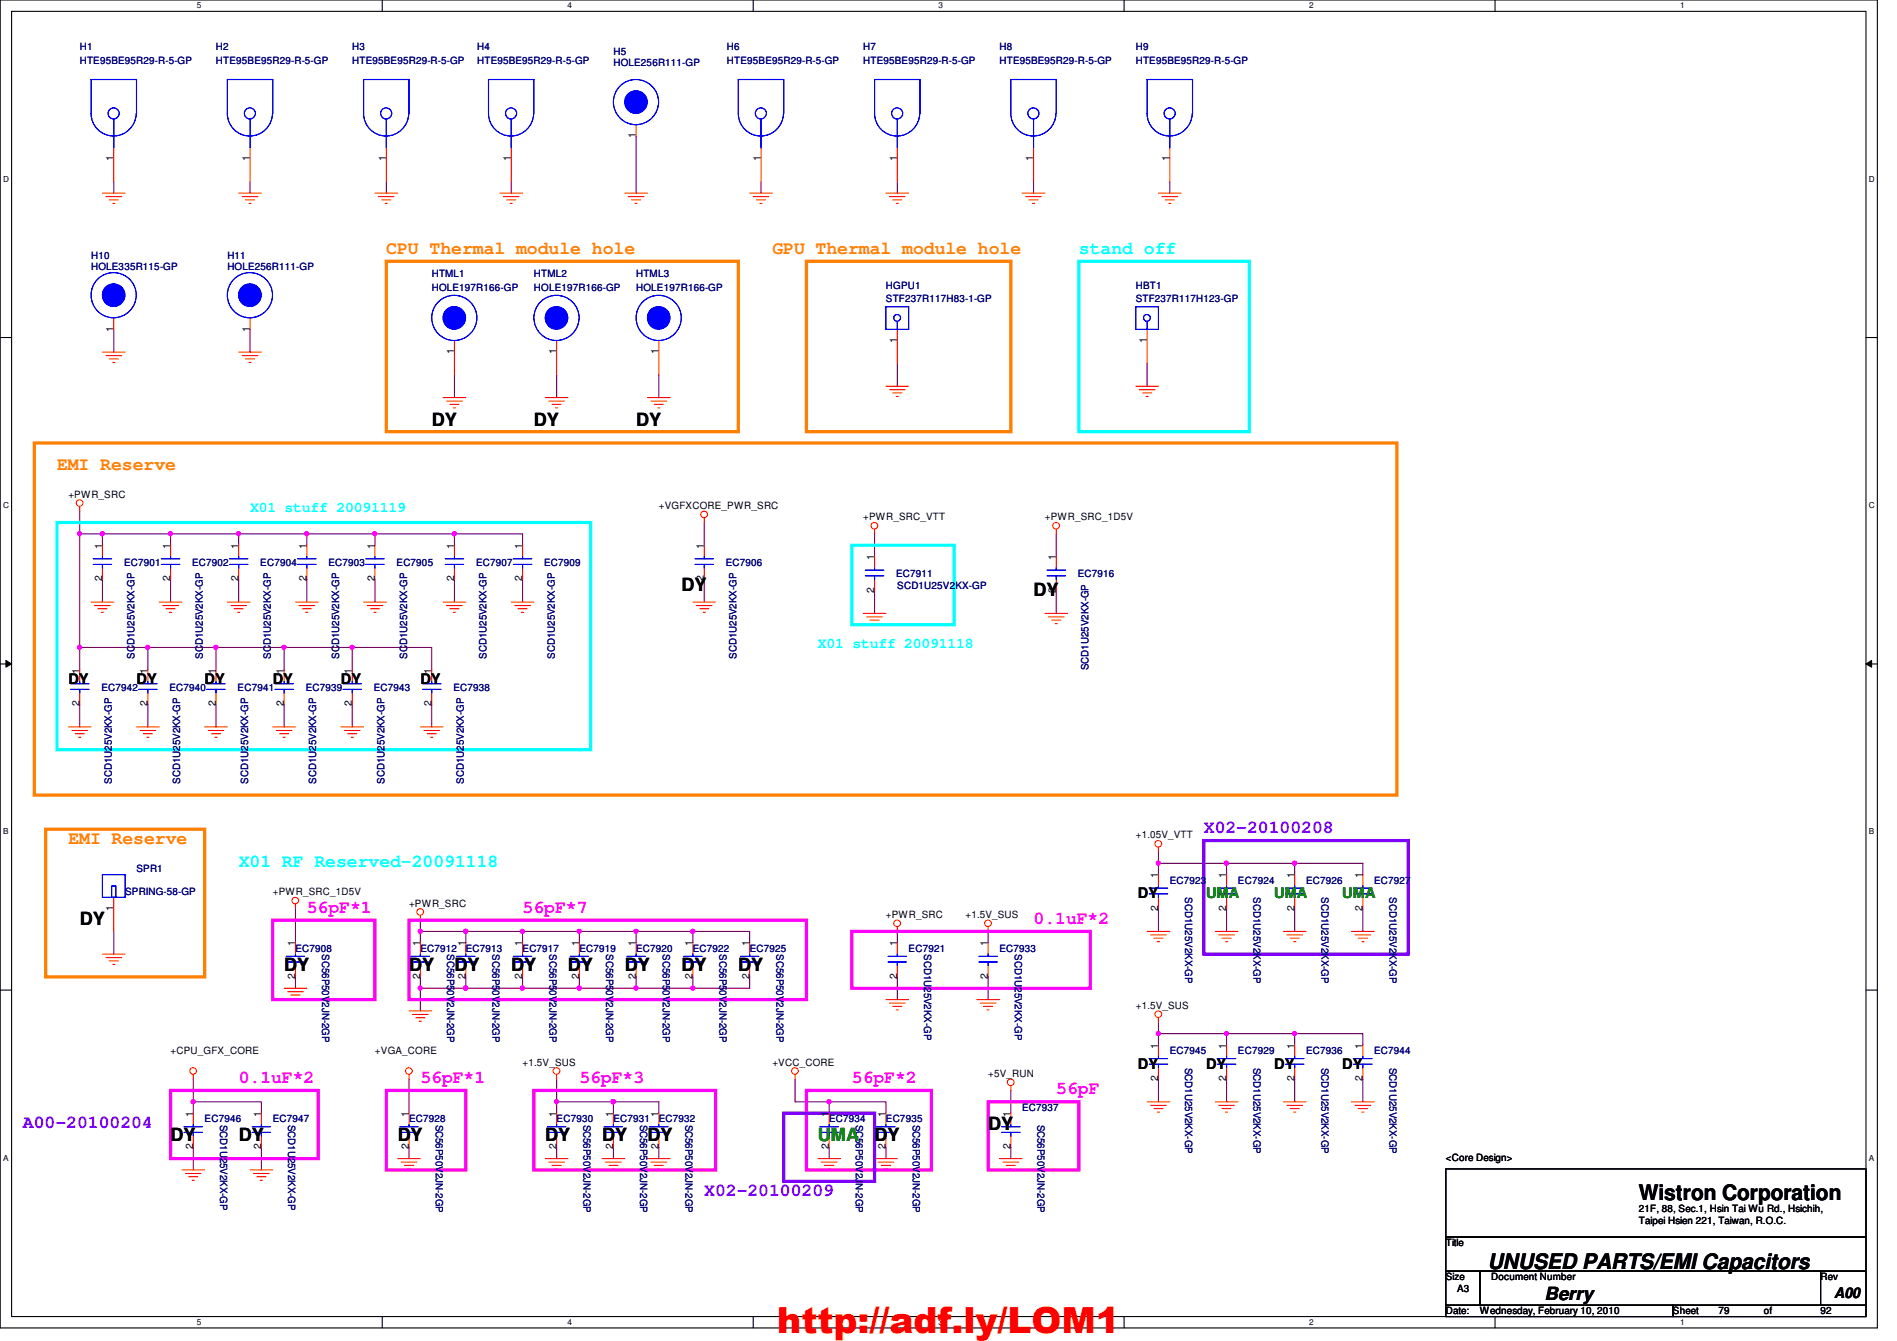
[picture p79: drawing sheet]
<svg xmlns="http://www.w3.org/2000/svg" width="297mm" height="210mm" viewBox="0 0 297 210" stroke-linecap="round" stroke-linejoin="round" font-family="sans-serif">
<defs><g id="words">
<text font-size="5.6" fill="#f00" x="121.7" y="208.7">http://adf.ly/LOM1</text>
<g font-size="3.3">
<text x="256.6" y="187.9">Wistron Corporation</text>
<text x="233" y="198.6">UNUSED PARTS/EMI Capacitors</text>
</g>
<g font-size="2.8" fill="#ff8000">
<text x="60.5" y="39.7">CPU Thermal module hole</text>
<text x="120.9" y="39.7">GPU Thermal module hole</text>
<text x="8.9" y="73.5">EMI Reserve</text>
<text x="10.7" y="132.2">EMI Reserve</text>
</g>
<g font-size="2.8" fill="#0ff">
<text x="168.9" y="39.7">stand off</text>
<text x="37.4" y="135.7">X01 RF Reserved-20091118</text>
</g>
<g font-size="2.8">
<text x="67.6" y="66.6">DY</text>
<text x="83.6" y="66.6">DY</text>
<text x="99.6" y="66.6">DY</text>
<text x="106.7" y="92.6">DY</text>
<text x="161.8" y="93.3">DY</text>
<text x="12.5" y="144.9">DY</text>
<text x="44.5" y="152">DY</text>
<text x="64" y="152">DY</text>
<text x="71.2" y="152">DY</text>
<text x="80" y="152">DY</text>
<text x="88.9" y="152">DY</text>
<text x="97.8" y="152">DY</text>
<text x="106.7" y="152">DY</text>
<text x="115.6" y="152">DY</text>
<text x="26.7" y="178.6">DY</text>
<text x="37.4" y="178.6">DY</text>
<text x="62.3" y="178.6">DY</text>
<text x="85.4" y="178.6">DY</text>
<text x="94.3" y="178.6">DY</text>
<text x="101.4" y="178.6">DY</text>
<text x="136.9" y="178.6">DY</text>
<text x="154.7" y="176.9">DY</text>
<text x="241.8" y="203.5">Berry</text>
</g>
<g font-size="2.8" fill="#8000ff">
<text x="188.5" y="130.4">X02-20100208</text>
<text x="3.6" y="176.6">A00-20100204</text>
<text x="110.3" y="187.3">X02-20100209</text>
</g>
<g font-size="2.8" fill="#f0f">
<text x="48" y="142.8">56pF*1</text>
<text x="81.8" y="142.8">56pF*7</text>
<text x="161.8" y="144.6">0.1uF*2</text>
<text x="37.4" y="169.5">0.1uF*2</text>
<text x="65.8" y="169.5">56pF*1</text>
<text x="90.7" y="169.5">56pF*3</text>
<text x="133.4" y="169.5">56pF*2</text>
<text x="165.4" y="171.3">56pF</text>
</g>
<text font-size="2.8" fill="#008000" x="128.1" y="178.6">UMA</text>
<g font-size="2.3" fill="#0ff">
<text x="39.2" y="80.1">X01 stuff 20091119</text>
<text x="128.1" y="101.4">X01 stuff 20091118</text>
</g>
<g font-size="2.3">
<text x="10.7" y="107">DY</text>
<text x="21.4" y="107">DY</text>
<text x="32" y="107">DY</text>
<text x="42.7" y="107">DY</text>
<text x="53.4" y="107">DY</text>
<text x="65.8" y="107">DY</text>
<text x="178.2" y="140.6">DY</text>
<text x="178.2" y="167.3">DY</text>
<text x="188.8" y="167.3">DY</text>
<text x="199.5" y="167.3">DY</text>
<text x="210.2" y="167.3">DY</text>
<text x="287.2" y="203.2">A00</text>
</g>
<g font-size="2.3" fill="#008000">
<text x="188.8" y="140.6">UMA</text>
<text x="199.5" y="140.6">UMA</text>
<text x="210.2" y="140.6">UMA</text>
</g>
<g font-size="1.6" fill="#000080">
<text x="12.5" y="7.8">H1</text>
<text x="12.5" y="10">HTE95BE95R29-R-5-GP</text>
<text x="33.8" y="7.8">H2</text>
<text x="33.8" y="10">HTE95BE95R29-R-5-GP</text>
<text x="55.2" y="7.8">H3</text>
<text x="55.2" y="10">HTE95BE95R29-R-5-GP</text>
<text x="74.7" y="7.8">H4</text>
<text x="74.7" y="10">HTE95BE95R29-R-5-GP</text>
<text x="96.1" y="8.6">H5</text>
<text x="96.1" y="10.3">HOLE256R111-GP</text>
<text x="113.8" y="7.8">H6</text>
<text x="113.8" y="10">HTE95BE95R29-R-5-GP</text>
<text x="135.2" y="7.8">H7</text>
<text x="135.2" y="10">HTE95BE95R29-R-5-GP</text>
<text x="156.5" y="7.8">H8</text>
<text x="156.5" y="10">HTE95BE95R29-R-5-GP</text>
<text x="177.8" y="7.8">H9</text>
<text x="177.8" y="10">HTE95BE95R29-R-5-GP</text>
<text x="14.3" y="40.6">H10</text>
<text x="35.6" y="40.6">H11</text>
<text x="14.3" y="42.3">HOLE335R115-GP</text>
<text x="35.6" y="42.3">HOLE256R111-GP</text>
<text x="67.6" y="43.4">HTML1</text>
<text x="67.6" y="45.6">HOLE197R166-GP</text>
<text x="83.6" y="43.4">HTML2</text>
<text x="83.6" y="45.6">HOLE197R166-GP</text>
<text x="99.6" y="43.4">HTML3</text>
<text x="99.6" y="45.6">HOLE197R166-GP</text>
<text x="138.7" y="45.2">HGPU1</text>
<text x="138.7" y="47.3">STF237R117H83-1-GP</text>
<text x="177.8" y="45.2">HBT1</text>
<text x="177.8" y="47.3">STF237R117H123-GP</text>
<text x="19.4" y="88.6">EC7901</text>
<text x="30.1" y="88.6">EC7902</text>
<text x="40.8" y="88.6">EC7904</text>
<text x="51.4" y="88.6">EC7903</text>
<text x="62.1" y="88.6">EC7905</text>
<text x="74.5" y="88.6">EC7907</text>
<text x="85.2" y="88.6">EC7909</text>
<text x="113.7" y="88.6">EC7906</text>
<text x="140.3" y="90.3">EC7911</text>
<text x="140.5" y="92.1">SCD1U25V2KX-GP</text>
<text x="168.8" y="90.3">EC7916</text>
<text x="21.1" y="103.1" transform="rotate(-90 21.1 103.1)">SCD1U25V2KX-GP</text>
<text x="31.7" y="103.1" transform="rotate(-90 31.7 103.1)">SCD1U25V2KX-GP</text>
<text x="42.4" y="103.1" transform="rotate(-90 42.4 103.1)">SCD1U25V2KX-GP</text>
<text x="53.1" y="103.1" transform="rotate(-90 53.1 103.1)">SCD1U25V2KX-GP</text>
<text x="63.8" y="103.1" transform="rotate(-90 63.8 103.1)">SCD1U25V2KX-GP</text>
<text x="76.2" y="103.1" transform="rotate(-90 76.2 103.1)">SCD1U25V2KX-GP</text>
<text x="86.9" y="103.1" transform="rotate(-90 86.9 103.1)">SCD1U25V2KX-GP</text>
<text x="115.3" y="103.1" transform="rotate(-90 115.3 103.1)">SCD1U25V2KX-GP</text>
<text x="170.4" y="104.9" transform="rotate(-90 170.4 104.9)">SCD1U25V2KX-GP</text>
<text x="15.9" y="108.1">EC7942</text>
<text x="26.5" y="108.1">EC7940</text>
<text x="37.2" y="108.1">EC7941</text>
<text x="47.9" y="108.1">EC7939</text>
<text x="58.5" y="108.1">EC7943</text>
<text x="71" y="108.1">EC7938</text>
<text x="17.5" y="122.7" transform="rotate(-90 17.5 122.7)">SCD1U25V2KX-GP</text>
<text x="28.2" y="122.7" transform="rotate(-90 28.2 122.7)">SCD1U25V2KX-GP</text>
<text x="38.9" y="122.7" transform="rotate(-90 38.9 122.7)">SCD1U25V2KX-GP</text>
<text x="49.5" y="122.7" transform="rotate(-90 49.5 122.7)">SCD1U25V2KX-GP</text>
<text x="60.2" y="122.7" transform="rotate(-90 60.2 122.7)">SCD1U25V2KX-GP</text>
<text x="72.6" y="122.7" transform="rotate(-90 72.6 122.7)">SCD1U25V2KX-GP</text>
<text x="21.4" y="136.6">SPR1</text>
<text x="19.6" y="140.1">SPRING-58-GP</text>
<text x="183.2" y="138.3">EC7923</text>
<text x="185.6" y="140.5" transform="rotate(90 185.6 140.5)">SCD1U25V2KX-GP</text>
<text x="193.8" y="138.3">EC7924</text>
<text x="196.3" y="140.5" transform="rotate(90 196.3 140.5)">SCD1U25V2KX-GP</text>
<text x="204.5" y="138.3">EC7926</text>
<text x="206.9" y="140.5" transform="rotate(90 206.9 140.5)">SCD1U25V2KX-GP</text>
<text x="215.2" y="138.3">EC7927</text>
<text x="217.6" y="140.5" transform="rotate(90 217.6 140.5)">SCD1U25V2KX-GP</text>
<text x="46.3" y="149">EC7908</text>
<text x="50.5" y="149.4" transform="rotate(90 50.5 149.4)">SC56P50V2JN-2GP</text>
<text x="65.8" y="149">EC7912</text>
<text x="70" y="149.4" transform="rotate(90 70 149.4)">SC56P50V2JN-2GP</text>
<text x="72.9" y="149">EC7913</text>
<text x="77.1" y="149.4" transform="rotate(90 77.1 149.4)">SC56P50V2JN-2GP</text>
<text x="81.8" y="149">EC7917</text>
<text x="86" y="149.4" transform="rotate(90 86 149.4)">SC56P50V2JN-2GP</text>
<text x="90.7" y="149">EC7919</text>
<text x="94.9" y="149.4" transform="rotate(90 94.9 149.4)">SC56P50V2JN-2GP</text>
<text x="99.6" y="149">EC7920</text>
<text x="103.8" y="149.4" transform="rotate(90 103.8 149.4)">SC56P50V2JN-2GP</text>
<text x="108.5" y="149">EC7922</text>
<text x="112.7" y="149.4" transform="rotate(90 112.7 149.4)">SC56P50V2JN-2GP</text>
<text x="117.4" y="149">EC7925</text>
<text x="121.6" y="149.4" transform="rotate(90 121.6 149.4)">SC56P50V2JN-2GP</text>
<text x="142.3" y="149">EC7921</text>
<text x="144.7" y="149.4" transform="rotate(90 144.7 149.4)">SCD1U25V2KX-GP</text>
<text x="156.5" y="149">EC7933</text>
<text x="158.9" y="149.4" transform="rotate(90 158.9 149.4)">SCD1U25V2KX-GP</text>
<text x="183.2" y="165">EC7945</text>
<text x="185.6" y="167.1" transform="rotate(90 185.6 167.1)">SCD1U25V2KX-GP</text>
<text x="193.8" y="165">EC7929</text>
<text x="196.3" y="167.1" transform="rotate(90 196.3 167.1)">SCD1U25V2KX-GP</text>
<text x="204.5" y="165">EC7936</text>
<text x="206.9" y="167.1" transform="rotate(90 206.9 167.1)">SCD1U25V2KX-GP</text>
<text x="215.2" y="165">EC7944</text>
<text x="217.6" y="167.1" transform="rotate(90 217.6 167.1)">SCD1U25V2KX-GP</text>
<text x="160.1" y="173.9">EC7937</text>
<text x="32" y="175.7">EC7946</text>
<text x="34.5" y="176" transform="rotate(90 34.5 176)">SCD1U25V2KX-GP</text>
<text x="42.7" y="175.7">EC7947</text>
<text x="45.1" y="176" transform="rotate(90 45.1 176)">SCD1U25V2KX-GP</text>
<text x="64" y="175.7">EC7928</text>
<text x="68.2" y="176" transform="rotate(90 68.2 176)">SC56P50V2JN-2GP</text>
<text x="87.2" y="175.7">EC7930</text>
<text x="91.4" y="176" transform="rotate(90 91.4 176)">SC56P50V2JN-2GP</text>
<text x="96.1" y="175.7">EC7931</text>
<text x="100.2" y="176" transform="rotate(90 100.2 176)">SC56P50V2JN-2GP</text>
<text x="103.2" y="175.7">EC7932</text>
<text x="107.4" y="176" transform="rotate(90 107.4 176)">SC56P50V2JN-2GP</text>
<text x="129.8" y="175.7">EC7934</text>
<text x="134" y="176" transform="rotate(90 134 176)">SC56P50V2JN-2GP</text>
<text x="138.7" y="175.7">EC7935</text>
<text x="142.9" y="176" transform="rotate(90 142.9 176)">SC56P50V2JN-2GP</text>
<text x="162.5" y="176" transform="rotate(90 162.5 176)">SC56P50V2JN-2GP</text>
</g>
<g font-size="1.6">
<text x="99.6" y="21.7" transform="rotate(-90 99.6 21.7)">1</text>
<text x="17.8" y="25.2" transform="rotate(-90 17.8 25.2)">1</text>
<text x="39.1" y="25.2" transform="rotate(-90 39.1 25.2)">1</text>
<text x="60.4" y="25.2" transform="rotate(-90 60.4 25.2)">1</text>
<text x="80" y="25.2" transform="rotate(-90 80 25.2)">1</text>
<text x="119.1" y="25.2" transform="rotate(-90 119.1 25.2)">1</text>
<text x="140.5" y="25.2" transform="rotate(-90 140.5 25.2)">1</text>
<text x="161.8" y="25.2" transform="rotate(-90 161.8 25.2)">1</text>
<text x="183.1" y="25.2" transform="rotate(-90 183.1 25.2)">1</text>
<text x="17.8" y="51.9" transform="rotate(-90 17.8 51.9)">1</text>
<text x="39.1" y="51.9" transform="rotate(-90 39.1 51.9)">1</text>
<text x="140.5" y="53.7" transform="rotate(-90 140.5 53.7)">1</text>
<text x="179.6" y="53.7" transform="rotate(-90 179.6 53.7)">1</text>
<text x="71.1" y="55.5" transform="rotate(-90 71.1 55.5)">1</text>
<text x="87.1" y="55.5" transform="rotate(-90 87.1 55.5)">1</text>
<text x="103.1" y="55.5" transform="rotate(-90 103.1 55.5)">1</text>
<text x="10.7" y="77.9">+PWR_SRC</text>
<text x="103.2" y="79.7">+VGFXCORE_PWR_SRC</text>
<text x="135.2" y="81.4">+PWR_SRC_VTT</text>
<text x="163.6" y="81.4">+PWR_SRC_1D5V</text>
<text x="16" y="85.9" transform="rotate(-90 16 85.9)">1</text>
<text x="26.7" y="85.9" transform="rotate(-90 26.7 85.9)">1</text>
<text x="37.3" y="85.9" transform="rotate(-90 37.3 85.9)">1</text>
<text x="48" y="85.9" transform="rotate(-90 48 85.9)">1</text>
<text x="58.7" y="85.9" transform="rotate(-90 58.7 85.9)">1</text>
<text x="71.1" y="85.9" transform="rotate(-90 71.1 85.9)">1</text>
<text x="81.8" y="85.9" transform="rotate(-90 81.8 85.9)">1</text>
<text x="110.2" y="85.9" transform="rotate(-90 110.2 85.9)">1</text>
<text x="136.9" y="87.7" transform="rotate(-90 136.9 87.7)">1</text>
<text x="165.4" y="87.7" transform="rotate(-90 165.4 87.7)">1</text>
<text x="16" y="91" transform="rotate(-90 16 91)">2</text>
<text x="26.7" y="91" transform="rotate(-90 26.7 91)">2</text>
<text x="37.3" y="91" transform="rotate(-90 37.3 91)">2</text>
<text x="48" y="91" transform="rotate(-90 48 91)">2</text>
<text x="58.7" y="91" transform="rotate(-90 58.7 91)">2</text>
<text x="71.1" y="91" transform="rotate(-90 71.1 91)">2</text>
<text x="81.8" y="91" transform="rotate(-90 81.8 91)">2</text>
<text x="110.2" y="91" transform="rotate(-90 110.2 91)">2</text>
<text x="136.9" y="92.8" transform="rotate(-90 136.9 92.8)">2</text>
<text x="165.4" y="92.8" transform="rotate(-90 165.4 92.8)">2</text>
<text x="12.4" y="105.5" transform="rotate(-90 12.4 105.5)">1</text>
<text x="23.1" y="105.5" transform="rotate(-90 23.1 105.5)">1</text>
<text x="33.8" y="105.5" transform="rotate(-90 33.8 105.5)">1</text>
<text x="44.4" y="105.5" transform="rotate(-90 44.4 105.5)">1</text>
<text x="55.1" y="105.5" transform="rotate(-90 55.1 105.5)">1</text>
<text x="67.6" y="105.5" transform="rotate(-90 67.6 105.5)">1</text>
<text x="12.4" y="110.6" transform="rotate(-90 12.4 110.6)">2</text>
<text x="23.1" y="110.6" transform="rotate(-90 23.1 110.6)">2</text>
<text x="33.8" y="110.6" transform="rotate(-90 33.8 110.6)">2</text>
<text x="44.4" y="110.6" transform="rotate(-90 44.4 110.6)">2</text>
<text x="55.1" y="110.6" transform="rotate(-90 55.1 110.6)">2</text>
<text x="67.6" y="110.6" transform="rotate(-90 67.6 110.6)">2</text>
<text x="177.8" y="131.2">+1.05V_VTT</text>
<text x="181.4" y="137.5" transform="rotate(-90 181.4 137.5)">1</text>
<text x="192" y="137.5" transform="rotate(-90 192 137.5)">1</text>
<text x="202.7" y="137.5" transform="rotate(-90 202.7 137.5)">1</text>
<text x="213.4" y="137.5" transform="rotate(-90 213.4 137.5)">1</text>
<text x="17.8" y="142.6" transform="rotate(-90 17.8 142.6)">1</text>
<text x="42.7" y="140.1">+PWR_SRC_1D5V</text>
<text x="64" y="141.9">+PWR_SRC</text>
<text x="138.7" y="143.7">+PWR_SRC</text>
<text x="151.2" y="143.7">+1.5V_SUS</text>
<text x="181.4" y="142.6" transform="rotate(-90 181.4 142.6)">2</text>
<text x="192" y="142.6" transform="rotate(-90 192 142.6)">2</text>
<text x="202.7" y="142.6" transform="rotate(-90 202.7 142.6)">2</text>
<text x="213.4" y="142.6" transform="rotate(-90 213.4 142.6)">2</text>
<text x="46.2" y="148.1" transform="rotate(-90 46.2 148.1)">1</text>
<text x="65.8" y="148.1" transform="rotate(-90 65.8 148.1)">1</text>
<text x="72.9" y="148.1" transform="rotate(-90 72.9 148.1)">1</text>
<text x="81.8" y="148.1" transform="rotate(-90 81.8 148.1)">1</text>
<text x="90.7" y="148.1" transform="rotate(-90 90.7 148.1)">1</text>
<text x="99.6" y="148.1" transform="rotate(-90 99.6 148.1)">1</text>
<text x="108.5" y="148.1" transform="rotate(-90 108.5 148.1)">1</text>
<text x="117.3" y="148.1" transform="rotate(-90 117.3 148.1)">1</text>
<text x="140.5" y="148.1" transform="rotate(-90 140.5 148.1)">1</text>
<text x="154.7" y="148.1" transform="rotate(-90 154.7 148.1)">1</text>
<text x="46.2" y="153.2" transform="rotate(-90 46.2 153.2)">2</text>
<text x="65.8" y="153.2" transform="rotate(-90 65.8 153.2)">2</text>
<text x="72.9" y="153.2" transform="rotate(-90 72.9 153.2)">2</text>
<text x="81.8" y="153.2" transform="rotate(-90 81.8 153.2)">2</text>
<text x="90.7" y="153.2" transform="rotate(-90 90.7 153.2)">2</text>
<text x="99.6" y="153.2" transform="rotate(-90 99.6 153.2)">2</text>
<text x="108.5" y="153.2" transform="rotate(-90 108.5 153.2)">2</text>
<text x="117.3" y="153.2" transform="rotate(-90 117.3 153.2)">2</text>
<text x="140.5" y="153.2" transform="rotate(-90 140.5 153.2)">2</text>
<text x="154.7" y="153.2" transform="rotate(-90 154.7 153.2)">2</text>
<text x="177.8" y="157.9">+1.5V_SUS</text>
<text x="26.7" y="165">+CPU_GFX_CORE</text>
<text x="58.7" y="165">+VGA_CORE</text>
<text x="81.8" y="166.8">+1.5V_SUS</text>
<text x="120.9" y="166.8">+VCC_CORE</text>
<text x="181.4" y="164.1" transform="rotate(-90 181.4 164.1)">1</text>
<text x="192" y="164.1" transform="rotate(-90 192 164.1)">1</text>
<text x="202.7" y="164.1" transform="rotate(-90 202.7 164.1)">1</text>
<text x="213.4" y="164.1" transform="rotate(-90 213.4 164.1)">1</text>
<text x="154.7" y="168.6">+5V_RUN</text>
<text x="181.4" y="169.2" transform="rotate(-90 181.4 169.2)">2</text>
<text x="192" y="169.2" transform="rotate(-90 192 169.2)">2</text>
<text x="202.7" y="169.2" transform="rotate(-90 202.7 169.2)">2</text>
<text x="213.4" y="169.2" transform="rotate(-90 213.4 169.2)">2</text>
<text x="30.2" y="179.9" transform="rotate(-90 30.2 179.9)">2</text>
<text x="30.2" y="174.8" transform="rotate(-90 30.2 174.8)">1</text>
<text x="40.9" y="179.9" transform="rotate(-90 40.9 179.9)">2</text>
<text x="40.9" y="174.8" transform="rotate(-90 40.9 174.8)">1</text>
<text x="64" y="179.9" transform="rotate(-90 64 179.9)">2</text>
<text x="64" y="174.8" transform="rotate(-90 64 174.8)">1</text>
<text x="87.1" y="179.9" transform="rotate(-90 87.1 179.9)">2</text>
<text x="87.1" y="174.8" transform="rotate(-90 87.1 174.8)">1</text>
<text x="96" y="179.9" transform="rotate(-90 96 179.9)">2</text>
<text x="96" y="174.8" transform="rotate(-90 96 174.8)">1</text>
<text x="103.1" y="179.9" transform="rotate(-90 103.1 179.9)">2</text>
<text x="103.1" y="174.8" transform="rotate(-90 103.1 174.8)">1</text>
<text x="129.8" y="179.9" transform="rotate(-90 129.8 179.9)">2</text>
<text x="129.8" y="174.8" transform="rotate(-90 129.8 174.8)">1</text>
<text x="138.7" y="179.9" transform="rotate(-90 138.7 179.9)">2</text>
<text x="138.7" y="174.8" transform="rotate(-90 138.7 174.8)">1</text>
<text x="158.2" y="179.9" transform="rotate(-90 158.2 179.9)">2</text>
<text x="158.2" y="174.8" transform="rotate(-90 158.2 174.8)">1</text>
<text x="226.4" y="181.7">&lt;Core Design&gt;</text>
<text x="256.6" y="189.7">21F, 88, Sec.1, Hsin Tai Wu Rd., Hsichih,</text>
<text x="256.6" y="191.6">Taipei Hsien 221, Taiwan, R.O.C.</text>
<text x="226.4" y="195.1">Title</text>
<text x="226.4" y="200.4">Size</text>
<text x="228.2" y="202.2">A3</text>
<text x="233.5" y="200.4">Document Number</text>
<text x="285.1" y="200.4">Rev</text>
<text x="226.4" y="205.7">Date:</text>
<text x="231.7" y="205.7">Wednesday, February 10, 2010</text>
<text x="262" y="205.7">Sheet</text>
<text x="269.1" y="205.7">79</text>
<text x="276.2" y="205.7">of</text>
<text x="285.1" y="205.7">92</text>
</g>
<g font-size="1.3">
<text x="30.8" y="1.3">5</text>
<text x="88.9" y="1.3">4</text>
<text x="146.9" y="1.3">3</text>
<text x="205" y="1.3">2</text>
<text x="263.1" y="1.3">1</text>
<text x=".5" y="28.4">D</text>
<text x="292.6" y="28.4">D</text>
<text x=".5" y="79.5">C</text>
<text x="292.6" y="79.5">C</text>
<text x=".5" y="130.6">B</text>
<text x="292.6" y="130.6">B</text>
<text x=".5" y="181.7">A</text>
<text x="292.6" y="181.7">A</text>
<text x="30.8" y="207.4">5</text>
<text x="88.9" y="207.4">4</text>
<text x="146.9" y="207.4">3</text>
<text x="205" y="207.4">2</text>
<text x="263.1" y="207.4">1</text>
</g>
</g></defs>
<path d="M0 0h294v207.9h-294zM1.8 1.8h290.4v204.3h-290.4z" fill="none" stroke="#000" stroke-width=".17"/>
<g fill="#fff">
<path d="M30.8 .2h.7v1.4h-.7z"/>
<path d="M30.8 206.2h.7v1.4h-.7z"/>
</g>
<path d="M59.9 0v1.8M59.9 206.1v1.8" fill="none" stroke="#000" stroke-width=".17"/>
<g fill="#fff">
<path d="M88.9 .2h.6v1.4h-.6z"/>
<path d="M88.9 206.2h.6v1.4h-.6z"/>
</g>
<path d="M117.9 0v1.8M117.9 206.1v1.8" fill="none" stroke="#000" stroke-width=".17"/>
<g fill="#fff">
<path d="M146.9 .2h.7v1.4h-.7z"/>
<path d="M146.9 206.2h.7v1.4h-.7z"/>
</g>
<path d="M176 0v1.8M176 206.1v1.8" fill="none" stroke="#000" stroke-width=".17"/>
<g fill="#fff">
<path d="M205 .2h.7v1.4h-.7z"/>
<path d="M205 206.2h.7v1.4h-.7z"/>
</g>
<path d="M234.1 0v1.8M234.1 206.1v1.8" fill="none" stroke="#000" stroke-width=".17"/>
<g fill="#fff">
<path d="M263.1 .2h.7v1.4h-.7z"/>
<path d="M263.1 206.2h.7v1.4h-.7z"/>
<path d="M.5 27.3h.9v1.4h-.9z"/>
<path d="M292.6 27.3h.9v1.4h-.9z"/>
<path d="M.5 78.4h.9v1.4h-.9z"/>
<path d="M292.6 78.4h.9v1.4h-.9z"/>
</g>
<path d="M0 52.8h1.8M292.2 52.8h1.8" fill="none" stroke="#000" stroke-width=".17"/>
<g fill="#fff">
<path d="M.5 129.5h.8v1.4h-.8z"/>
<path d="M292.6 129.5h.9v1.4h-.9z"/>
</g>
<path d="M0 103.9h1.8M292.2 103.9h1.8" fill="none" stroke="#000" stroke-width=".17"/>
<path d="M.9 103.4l.9 .5-.9 .5zM292.2 103.9l.9-.5v1z" fill="#000"/>
<path d="M.9 103.4l.9 .5-.9 .5zM292.2 103.9l.9-.5v1z" fill="none" stroke="#000" stroke-width=".16"/>
<g fill="#fff">
<path d="M.5 180.5h.8v1.4h-.8z"/>
<path d="M292.6 180.5h.9v1.4h-.9z"/>
</g>
<path d="M0 155h1.8M292.2 155h1.8" fill="none" stroke="#000" stroke-width=".17"/>
<g fill="none" stroke="#800040" stroke-width=".17">
<path d="M17.8 28.4v1.8M39.2 28.4v1.8M60.5 28.4v1.8M80 28.4v1.8M99.6 21.3v8.9M119.2 28.4v1.8M140.5 28.4v1.8M161.8 28.4v1.8M183.2 28.4v1.8M17.8 51.6v3.5M71.2 58.7v3.5M87.2 58.7v3.5"/>
<path d="M103.2 58.7v3.5M140.5 56.9v3.6M16 90.7v3.5M16 85.3v-1.7h10.7v1.7M26.7 90.7v3.5"/>
</g>
<circle cx="26.7" cy="83.5" r=".32" fill="#f0f"/>
<circle cx="26.7" cy="83.5" r=".32" fill="none" stroke="#f0f" stroke-width=".17"/>
<circle cx="16" cy="83.5" r=".32" fill="#f0f"/>
<circle cx="16" cy="83.5" r=".32" fill="none" stroke="#f0f" stroke-width=".17"/>
<path d="M12.5 80v3.6M37.4 83.6h10.6M37.4 90.7v3.5M48 90.7v3.5" fill="none" stroke="#800040" stroke-width=".17"/>
<circle cx="37.4" cy="83.5" r=".32" fill="#f0f"/>
<circle cx="37.4" cy="83.5" r=".32" fill="none" stroke="#f0f" stroke-width=".17"/>
<path d="M26.7 83.6h10.7v1.7M48 83.6v1.7M58.7 90.7v3.5M58.7 83.6v1.7M71.2 83.6h10.6" fill="none" stroke="#800040" stroke-width=".17"/>
<circle cx="71.1" cy="83.5" r=".32" fill="#f0f"/>
<circle cx="71.1" cy="83.5" r=".32" fill="none" stroke="#f0f" stroke-width=".17"/>
<path d="M48 83.6h10.7M71.2 90.7v3.5M81.8 90.7v3.5M81.8 83.6v1.7M110.3 90.7v3.5M110.3 81.8v3.5M136.9 92.5v3.5M136.9 83.6v3.5M165.4 83.6v3.5M165.4 92.5v3.5M17.8 145.8v3.6" fill="none" stroke="#800040" stroke-width=".17"/>
<circle cx="48" cy="83.5" r=".32" fill="#f0f"/>
<circle cx="48" cy="83.5" r=".32" fill="none" stroke="#f0f" stroke-width=".17"/>
<path d="M58.7 83.6h12.5v1.7" fill="none" stroke="#800040" stroke-width=".17"/>
<circle cx="58.7" cy="83.5" r=".32" fill="#f0f"/>
<circle cx="58.7" cy="83.5" r=".32" fill="none" stroke="#f0f" stroke-width=".17"/>
<path d="M39.2 51.6v3.5M46.3 152.9v1.8M72.9 145.8h-7.1v1.8" fill="none" stroke="#800040" stroke-width=".17"/>
<circle cx="72.9" cy="145.8" r=".32" fill="#f0f"/>
<circle cx="72.9" cy="145.8" r=".32" fill="none" stroke="#f0f" stroke-width=".17"/>
<circle cx="65.8" cy="145.8" r=".32" fill="#f0f"/>
<circle cx="65.8" cy="145.8" r=".32" fill="none" stroke="#f0f" stroke-width=".17"/>
<path d="M65.8 144v1.8M72.9 147.6v-1.8h8.9v1.8" fill="none" stroke="#800040" stroke-width=".17"/>
<circle cx="72.9" cy="145.8" r=".32" fill="#f0f"/>
<circle cx="72.9" cy="145.8" r=".32" fill="none" stroke="#f0f" stroke-width=".17"/>
<path d="M72.9 154.7h-7.1v3.5" fill="none" stroke="#800040" stroke-width=".17"/>
<circle cx="72.9" cy="154.7" r=".32" fill="#f0f"/>
<circle cx="72.9" cy="154.7" r=".32" fill="none" stroke="#f0f" stroke-width=".17"/>
<circle cx="65.8" cy="154.7" r=".32" fill="#f0f"/>
<circle cx="65.8" cy="154.7" r=".32" fill="none" stroke="#f0f" stroke-width=".17"/>
<path d="M72.9 152.9v1.8h8.9" fill="none" stroke="#800040" stroke-width=".17"/>
<circle cx="72.9" cy="154.7" r=".32" fill="#f0f"/>
<circle cx="72.9" cy="154.7" r=".32" fill="none" stroke="#f0f" stroke-width=".17"/>
<path d="M81.8 152.9v1.8" fill="none" stroke="#800040" stroke-width=".17"/>
<circle cx="81.8" cy="154.7" r=".32" fill="#f0f"/>
<circle cx="81.8" cy="154.7" r=".32" fill="none" stroke="#f0f" stroke-width=".17"/>
<path d="M90.7 152.9v1.8h-8.9M90.7 145.8v1.8" fill="none" stroke="#800040" stroke-width=".17"/>
<circle cx="90.7" cy="154.7" r=".32" fill="#f0f"/>
<circle cx="90.7" cy="154.7" r=".32" fill="none" stroke="#f0f" stroke-width=".17"/>
<path d="M90.7 145.8h8.9M99.6 152.9v1.8" fill="none" stroke="#800040" stroke-width=".17"/>
<circle cx="99.6" cy="145.8" r=".32" fill="#f0f"/>
<circle cx="99.6" cy="145.8" r=".32" fill="none" stroke="#f0f" stroke-width=".17"/>
<circle cx="90.7" cy="145.8" r=".32" fill="#f0f"/>
<circle cx="90.7" cy="145.8" r=".32" fill="none" stroke="#f0f" stroke-width=".17"/>
<path d="M108.5 145.8h8.9M108.5 145.8h-8.9v1.8M108.5 145.8v1.8" fill="none" stroke="#800040" stroke-width=".17"/>
<circle cx="108.5" cy="145.8" r=".32" fill="#f0f"/>
<circle cx="108.5" cy="145.8" r=".32" fill="none" stroke="#f0f" stroke-width=".17"/>
<path d="M99.6 154.7h8.9M117.4 145.8v1.8" fill="none" stroke="#800040" stroke-width=".17"/>
<circle cx="99.6" cy="154.7" r=".32" fill="#f0f"/>
<circle cx="99.6" cy="154.7" r=".32" fill="none" stroke="#f0f" stroke-width=".17"/>
<path d="M108.5 152.9v1.8" fill="none" stroke="#800040" stroke-width=".17"/>
<circle cx="108.5" cy="154.7" r=".32" fill="#f0f"/>
<circle cx="108.5" cy="154.7" r=".32" fill="none" stroke="#f0f" stroke-width=".17"/>
<path d="M90.7 154.7h8.9M117.4 152.9v1.8h-8.9" fill="none" stroke="#800040" stroke-width=".17"/>
<circle cx="90.7" cy="154.7" r=".32" fill="#f0f"/>
<circle cx="90.7" cy="154.7" r=".32" fill="none" stroke="#f0f" stroke-width=".17"/>
<path d="M81.8 145.8h8.9" fill="none" stroke="#800040" stroke-width=".17"/>
<circle cx="81.8" cy="145.8" r=".32" fill="#f0f"/>
<circle cx="81.8" cy="145.8" r=".32" fill="none" stroke="#f0f" stroke-width=".17"/>
<path d="M46.3 142.2v5.4M64 179.6v1.8M64 168.9v5.3M87.2 179.6v1.8M87.2 168.9v3.6h8.9M96.1 179.6v1.8M103.2 172.5v1.7" fill="none" stroke="#800040" stroke-width=".17"/>
<circle cx="96" cy="172.4" r=".32" fill="#f0f"/>
<circle cx="96" cy="172.4" r=".32" fill="none" stroke="#f0f" stroke-width=".17"/>
<circle cx="87.1" cy="172.4" r=".32" fill="#f0f"/>
<circle cx="87.1" cy="172.4" r=".32" fill="none" stroke="#f0f" stroke-width=".17"/>
<path d="M96.1 172.5v1.7" fill="none" stroke="#800040" stroke-width=".17"/>
<circle cx="96" cy="172.4" r=".32" fill="#f0f"/>
<circle cx="96" cy="172.4" r=".32" fill="none" stroke="#f0f" stroke-width=".17"/>
<path d="M87.2 172.5v1.7M103.2 179.6v1.8M124.5 172.5h5.3M129.8 172.5v1.7M129.8 179.6v1.8M129.8 172.5h8.9v1.7M138.7 179.6v1.8" fill="none" stroke="#800040" stroke-width=".17"/>
<circle cx="129.8" cy="172.4" r=".32" fill="#f0f"/>
<circle cx="129.8" cy="172.4" r=".32" fill="none" stroke="#f0f" stroke-width=".17"/>
<path d="M65.8 152.9v1.8M96.1 172.5h7.1M124.5 168.9v3.6M158.3 170.7v3.5M158.3 179.6v1.8" fill="none" stroke="#800040" stroke-width=".17"/>
<circle cx="96" cy="172.4" r=".32" fill="#f0f"/>
<circle cx="96" cy="172.4" r=".32" fill="none" stroke="#f0f" stroke-width=".17"/>
<path d="M12.5 110.2v3.6M23.2 110.2v3.6M33.8 110.2v3.6M44.5 110.2v3.6M55.2 101.3h12.4v3.6M55.2 110.2v3.6M67.6 110.2v3.6" fill="none" stroke="#800040" stroke-width=".17"/>
<circle cx="55.1" cy="101.3" r=".32" fill="#f0f"/>
<circle cx="55.1" cy="101.3" r=".32" fill="none" stroke="#f0f" stroke-width=".17"/>
<path d="M16 83.6h-3.5v17.7" fill="none" stroke="#800040" stroke-width=".17"/>
<circle cx="12.5" cy="83.5" r=".32" fill="#f0f"/>
<circle cx="12.5" cy="83.5" r=".32" fill="none" stroke="#f0f" stroke-width=".17"/>
<path d="M12.5 104.9v-3.6h10.7v3.6" fill="none" stroke="#800040" stroke-width=".17"/>
<circle cx="12.5" cy="101.3" r=".32" fill="#f0f"/>
<circle cx="12.5" cy="101.3" r=".32" fill="none" stroke="#f0f" stroke-width=".17"/>
<path d="M44.5 101.3h10.7v3.6" fill="none" stroke="#800040" stroke-width=".17"/>
<circle cx="44.5" cy="101.3" r=".32" fill="#f0f"/>
<circle cx="44.5" cy="101.3" r=".32" fill="none" stroke="#f0f" stroke-width=".17"/>
<path d="M33.8 101.3h10.7v3.6" fill="none" stroke="#800040" stroke-width=".17"/>
<circle cx="33.8" cy="101.3" r=".32" fill="#f0f"/>
<circle cx="33.8" cy="101.3" r=".32" fill="none" stroke="#f0f" stroke-width=".17"/>
<path d="M23.2 101.3h10.6v3.6" fill="none" stroke="#800040" stroke-width=".17"/>
<circle cx="23.1" cy="101.3" r=".32" fill="#f0f"/>
<circle cx="23.1" cy="101.3" r=".32" fill="none" stroke="#f0f" stroke-width=".17"/>
<path d="M179.6 56.9v3.6M192.1 135.1v1.8M213.4 135.1h-10.7v1.8M140.5 145.8v1.8M140.5 152.9v3.6M154.7 145.8v1.8M154.7 152.9v3.6M192.1 142.2v3.6M202.7 142.2v3.6M213.4 142.2v3.6" fill="none" stroke="#800040" stroke-width=".17"/>
<circle cx="202.7" cy="135.1" r=".32" fill="#f0f"/>
<circle cx="202.7" cy="135.1" r=".32" fill="none" stroke="#f0f" stroke-width=".17"/>
<path d="M192.1 135.1h10.6M213.4 135.1v1.8" fill="none" stroke="#800040" stroke-width=".17"/>
<circle cx="192" cy="135.1" r=".32" fill="#f0f"/>
<circle cx="192" cy="135.1" r=".32" fill="none" stroke="#f0f" stroke-width=".17"/>
<path d="M192.1 135.1h-10.7v1.8" fill="none" stroke="#800040" stroke-width=".17"/>
<circle cx="181.4" cy="135.1" r=".32" fill="#f0f"/>
<circle cx="181.4" cy="135.1" r=".32" fill="none" stroke="#f0f" stroke-width=".17"/>
<path d="M181.4 133.3v1.8M181.4 142.2v3.6M192.1 161.8h10.6" fill="none" stroke="#800040" stroke-width=".17"/>
<circle cx="192" cy="161.8" r=".32" fill="#f0f"/>
<circle cx="192" cy="161.8" r=".32" fill="none" stroke="#f0f" stroke-width=".17"/>
<path d="M181.4 161.8h10.7v1.8M192.1 168.9v3.6M202.7 168.9v3.6M213.4 168.9v3.6" fill="none" stroke="#800040" stroke-width=".17"/>
<circle cx="181.4" cy="161.8" r=".32" fill="#f0f"/>
<circle cx="181.4" cy="161.8" r=".32" fill="none" stroke="#f0f" stroke-width=".17"/>
<path d="M181.4 161.8v1.8M202.7 163.6v-1.8h10.7v1.8" fill="none" stroke="#800040" stroke-width=".17"/>
<circle cx="202.7" cy="161.8" r=".32" fill="#f0f"/>
<circle cx="202.7" cy="161.8" r=".32" fill="none" stroke="#f0f" stroke-width=".17"/>
<path d="M30.3 174.2v-1.7h10.6v1.7M30.3 179.6v3.5M181.4 168.9v3.6M181.4 160v1.8" fill="none" stroke="#800040" stroke-width=".17"/>
<circle cx="30.2" cy="172.4" r=".32" fill="#f0f"/>
<circle cx="30.2" cy="172.4" r=".32" fill="none" stroke="#f0f" stroke-width=".17"/>
<path d="M30.3 168.9v3.6M40.9 179.6v3.5" fill="none" stroke="#800040" stroke-width=".17"/>
<g fill="none" stroke="#f00" stroke-width=".17">
<path d="M16 30.2h3.6M16.6 30.8h2.4M17.1 31.3h1.4M17.6 31.8h.4M37.4 30.2h3.5M37.9 30.8h2.5M38.4 31.3h1.5M39 31.8h.3M58.7 30.2h3.6M59.3 30.8h2.4M59.8 31.3h1.4M60.3 31.8h.4"/>
<path d="M78.3 30.2h3.5M78.8 30.8h2.5M79.3 31.3h1.5M79.9 31.8h.3M97.8 30.2h3.6M98.4 30.8h2.4M98.9 31.3h1.4M99.4 31.8h.4M117.4 30.2h3.5M117.9 30.8h2.5M118.4 31.3h1.5M119 31.8h.3"/>
<path d="M138.7 30.2h3.6M139.3 30.8h2.4M139.8 31.3h1.4M140.3 31.8h.4M140.5 23.1v5.3M160.1 30.2h3.5M160.6 30.8h2.5M161.1 31.3h1.5M161.7 31.8h.3M181.4 30.2h3.6M181.9 30.8h2.5M182.5 31.3h1.4"/>
<path d="M183 31.8h.3M16 55.1h3.6M16.6 55.7h2.4M17.1 56.2h1.4M17.6 56.7h.4M17.8 49.8v1.8M37.4 55.1h3.5M37.9 55.7h2.5M38.4 56.2h1.5M39 56.7h.3M12.5 79.3v.7M69.4 62.2h3.5"/>
<path d="M69.9 62.8h2.5M70.4 63.3h1.5M71 63.8h.3M85.4 62.2h3.5M85.9 62.8h2.5M86.4 63.3h1.5M87 63.8h.3M101.4 62.2h3.5M101.9 62.8h2.5M102.4 63.3h1.5M103 63.8h.3M138.7 60.5h3.6"/>
<path d="M139.3 61h2.4M139.8 61.5h1.4M140.3 62.1h.4M177.8 60.5h3.6M178.4 61h2.4M178.9 61.5h1.4M179.4 62.1h.4M14.3 94.2h3.5M14.8 94.8h2.5M15.3 95.3h1.5M15.9 95.8h.3M16 85.3v1.8"/>
<path d="M16 88.9v1.8M24.9 94.2h3.6M25.5 94.8h2.4M26 95.3h1.4M26.5 95.8h.4M35.6 94.2h3.6M36.1 94.8h2.5M36.7 95.3h1.4M37.2 95.8h.3M46.3 94.2h3.5M46.8 94.8h2.5M47.3 95.3h1.5"/>
<path d="M47.9 95.8h.3M56.9 94.2h3.6M57.5 94.8h2.4M58 95.3h1.4M58.5 95.8h.4M69.4 94.2h3.5M69.9 94.8h2.5M70.4 95.3h1.5M71 95.8h.3M80 94.2h3.6M80.6 94.8h2.5M81.1 95.3h1.4"/>
<path d="M81.7 95.8h.3M108.5 94.2h3.6M109 94.8h2.5M109.6 95.3h1.4M110.1 95.8h.3M110.3 81.1v.7M135.2 96h3.5M135.7 96.6h2.5M136.2 97.1h1.5M136.8 97.6h.3M136.9 82.8v.8M136.9 87.1v1.8"/>
<path d="M136.9 90.7v1.8M163.6 96h3.6M164.2 96.6h2.4M164.7 97.1h1.4M165.2 97.6h.4M165.4 82.8v.8M10.7 113.8h3.6M11.3 114.3h2.4M11.8 114.9h1.4M12.3 115.4h.4M21.4 113.8h3.5M21.9 114.3h2.5"/>
<path d="M22.4 114.9h1.5M23 115.4h.3M32 113.8h3.6M32.6 114.3h2.4M33.1 114.9h1.4M33.7 115.4h.3M42.7 113.8h3.6M43.3 114.3h2.4M43.8 114.9h1.4M44.3 115.4h.4M53.4 113.8h3.5M53.9 114.3h2.5"/>
<path d="M54.4 114.9h1.5M55 115.4h.3M55.2 104.9v1.8M55.2 108.5v1.7M65.8 113.8h3.6M66.4 114.3h2.4M66.9 114.9h1.4M67.4 115.4h.4M181.4 132.6v.7M181.4 136.9v1.8M16 149.4h3.6M16.6 149.9h2.4"/>
<path d="M17.1 150.4h1.4M17.6 151h.4M44.5 154.7h3.5M45 155.2h2.5M45.5 155.7h1.5M46.1 156.3h.3M46.3 141.5v.7M64 158.2h3.6M64.6 158.8h2.5M65.1 159.3h1.4M65.7 159.9h.3M65.8 143.3v.7"/>
<path d="M72.9 147.6v1.8M72.9 151.1v1.8M138.7 156.5h3.6M139.3 157h2.4M139.8 157.5h1.4M140.3 158.1h.4M140.5 145.1v.7M152.9 156.5h3.6M153.5 157h2.5M154 157.5h1.4M154.6 158.1h.3M154.7 145.1v.7"/>
<path d="M154.7 147.6v1.8M154.7 151.1v1.8M179.6 145.8h3.6M180.2 146.3h2.4M180.7 146.9h1.4M181.2 147.4h.4M181.4 159.3v.7M181.4 140.5v1.7M190.3 145.8h3.5M190.8 146.3h2.5M191.3 146.9h1.5M191.9 147.4h.3"/>
<path d="M201 145.8h3.5M201.5 146.3h2.5M202 146.9h1.5M202.6 147.4h.3M211.6 145.8h3.6M212.2 146.3h2.4M212.7 146.9h1.4M213.2 147.4h.4M30.3 168.2v.7M64 168.2v.7M87.2 168.2v.7M103.2 174.2v1.8"/>
<path d="M103.2 177.8v1.8M124.5 168.2v.7M129.8 174.2v1.8M129.8 177.8v1.8M158.3 170v.7M179.6 172.5h3.6M180.2 173h2.4M180.7 173.5h1.4M181.2 174.1h.4M190.3 172.5h3.5M190.8 173h2.5M191.3 173.5h1.5"/>
<path d="M191.9 174.1h.3M201 172.5h3.5M201.5 173h2.5M202 173.5h1.5M202.6 174.1h.3M211.6 172.5h3.6M212.2 173h2.4M212.7 173.5h1.4M213.2 174.1h.4M28.5 183.1h3.5M29 183.7h2.5M29.5 184.2h1.5"/>
<path d="M30.1 184.7h.3M39.2 183.1h3.5M39.7 183.7h2.5M40.2 184.2h1.5M40.8 184.7h.3M62.3 181.4h3.5M62.8 181.9h2.5M63.3 182.4h1.5M63.9 183h.3M85.4 181.4h3.5M85.9 181.9h2.5M86.4 182.4h1.5"/>
<path d="M87 183h.3M94.3 181.4h3.5M94.8 181.9h2.5M95.3 182.4h1.5M95.9 183h.3M101.4 181.4h3.5M101.9 181.9h2.5M102.4 182.4h1.5M103 183h.3M128.1 181.4h3.5M128.6 181.9h2.5M129.1 182.4h1.5"/>
<path d="M129.7 183h.3M136.9 181.4h3.6M137.5 181.9h2.5M138 182.4h1.4M138.6 183h.3M156.5 181.4h3.6M157.1 181.9h2.4M157.6 182.4h1.4M158.1 183h.3"/>
<circle cx="12.5" cy="78.7" r=".52"/>
<circle cx="110.3" cy="80.5" r=".52"/>
<circle cx="136.9" cy="82.3" r=".52"/>
<circle cx="165.4" cy="82.3" r=".52"/>
<circle cx="181.4" cy="132.1" r=".52"/>
<circle cx="46.3" cy="141" r=".52"/>
<circle cx="65.8" cy="142.7" r=".52"/>
<circle cx="140.5" cy="144.5" r=".52"/>
<circle cx="154.7" cy="144.5" r=".52"/>
<circle cx="181.4" cy="158.7" r=".52"/>
<circle cx="30.2" cy="167.6" r=".52"/>
<circle cx="64" cy="167.6" r=".52"/>
<circle cx="87.1" cy="167.6" r=".52"/>
<circle cx="124.5" cy="167.6" r=".52"/>
<circle cx="158.3" cy="169.4" r=".52"/>
</g>
<path d="M226.4 183h65.8v10.6h-65.8zM226.4 193.6h65.8v5.4h-65.8zM226.4 199h5.3v5.3h-5.3zM231.7 199h53.4v5.3h-53.4zM285.1 199h7.1v5.3h-7.1zM226.4 204.3h35.6v1.8h-35.6zM262 204.3h30.2v1.8h-30.2z" fill="none" stroke="#000" stroke-width=".17"/>
<path d="M60.5 40.9h55.1v26.7h-55.1zM126.3 40.9h32v26.7h-32zM5.4 69.3h213.3v55.2h-213.3zM7.2 129.8h24.8v23.1h-24.8z" fill="none" stroke="#ff8000" stroke-width=".51"/>
<path d="M168.9 40.9h26.7v26.7h-26.7zM8.9 81.8h83.6v35.5h-83.6zM133.4 85.3h16v12.5h-16z" fill="none" stroke="#0ff" stroke-width=".51"/>
<path d="M42.7 144h16v12.5h-16zM64 144h62.3v12.5h-62.3zM133.4 145.8h37.3v8.9h-37.3zM26.7 170.7h23.1v10.7h-23.1zM60.5 170.7h12.4v12.4h-12.4zM83.6 170.7h28.5v12.4h-28.5zM126.3 170.7h19.5v12.4h-19.5zM154.7 172.5h14.2v10.6h-14.2z" fill="none" stroke="#f0f" stroke-width=".51"/>
<path d="M188.5 131.6h32v17.8h-32zM122.7 174.2h14.2v10.7h-14.2z" fill="none" stroke="#8000ff" stroke-width=".51"/>
<g fill="none" stroke="#00f" stroke-width=".17">
<path d="M140.5 18.7v4.4M144 17.8a3.5 3.5 0 0 1-3.5 3.5 3.5 3.5 0 0 1-3.6-3.5v-5.4h7.2v5.4M14.6 87.5h2.9M14.6 88.3h2.9M16 87.1v.4M16 88.3v.6M135.5 89.2h2.9M135.5 90.1h2.9M136.9 88.9v.3M136.9 90.1v.6M53.7 107h2.9M53.7 107.9h2.9"/>
<path d="M55.2 106.7v.3M55.2 107.9v.6M180 139h2.8M180 139.9h2.8M181.4 138.7v.3M181.4 139.9v.6M71.5 150.6h2.9M71.5 149.7h2.9M72.9 149.4v.3M72.9 150.6v.5M153.3 149.7h2.9M153.3 150.6h2.9"/>
<path d="M154.7 149.4v.3M154.7 150.6v.5M101.7 176.4h2.9M101.7 177.2h2.9M103.2 176v.4M103.2 177.2v.6M128.4 176.4h2.9M128.4 177.2h2.9M129.8 176v.4M129.8 177.2v.6"/>
<circle cx="140.5" cy="17.8" r=".87"/>
</g>
<circle cx="17.8" cy="46.2" r="1.76" fill="#00f"/>
<g fill="none" stroke="#00f" stroke-width=".17">
<circle cx="17.8" cy="46.2" r="1.76"/>
<circle cx="17.8" cy="46.2" r="3.5"/>
</g>
<circle cx="17.8" cy="46.2" r="1.76" fill="#00f"/>
<g fill="none" stroke="#00f" stroke-width=".17">
<path d="M39.2 18.7v4.4M42.7 17.8a3.5 3.5 0 0 1-3.6 3.5 3.5 3.5 0 0 1-3.5-3.5v-5.4h7.1v5.4M119.2 18.7v4.4M122.7 17.8a3.5 3.5 0 0 1-3.6 3.5 3.5 3.5 0 0 1-3.5-3.5v-5.4h7.1v5.4M138.7 48h3.6v3.6h-3.6zM140.5 50.3v1.3M25.3 87.5h2.8M25.3 88.3h2.8M26.7 87.1v.4M26.7 88.3v.6M57.3 87.5h2.9M57.3 88.3h2.9"/>
<path d="M58.7 87.1v.4M58.7 88.3v.6M69.7 87.5h2.9M69.7 88.3h2.9M71.2 87.1v.4M71.2 88.3v.6M164 89.2h2.8M164 90.1h2.8M165.4 88.9v.3M165.4 90.1v.6M16 136.9h3.6v3.6h-3.6zM17.5 138.7h.7v1.8h-.7z"/>
<path d="M201.3 139.9h2.9M201.3 139h2.9M202.7 138.7v.3M202.7 139.9v.6M44.8 149.7h2.9M44.8 150.6h2.9M46.3 149.4v.3M46.3 150.6v.5M64.4 149.7h2.9M64.4 150.6h2.9M65.8 149.4v.3M65.8 150.6v.5"/>
<path d="M98.2 150.6h2.8M98.2 149.7h2.8M99.6 149.4v.3M99.6 150.6v.5M39.5 177.2h2.9M39.5 176.4h2.9M40.9 176v.4M40.9 177.2v.6M85.7 177.2h2.9M85.7 176.4h2.9M87.2 176v.4M87.2 177.2v.6"/>
<path d="M137.3 176.4h2.9M137.3 177.2h2.9M138.7 176v.4M138.7 177.2v.6M190.6 165.7h2.9M190.6 166.6h2.9M192.1 165.4v.3M192.1 166.6v.5M201.3 166.6h2.9M201.3 165.7h2.9M202.7 165.4v.3M202.7 166.6v.5"/>
<path d="M212 166.6h2.8M212 165.7h2.8M213.4 165.4v.3M213.4 166.6v.5"/>
<circle cx="39.1" cy="17.8" r=".87"/>
<circle cx="119.1" cy="17.8" r=".87"/>
<circle cx="17.8" cy="46.2" r="1.76"/>
<circle cx="17.8" cy="46.2" r="3.5"/>
<circle cx="140.5" cy="49.8" r=".54"/>
</g>
<g fill="none" stroke="#f00" stroke-width=".17">
<path d="M99.6 19.6v1.7M39.2 23.1v5.3M119.2 23.1v5.3M140.5 51.6v5.3M26.7 85.3v1.8M26.7 88.9v1.8M58.7 85.3v1.8M58.7 88.9v1.8M71.2 85.3v1.8M71.2 88.9v1.8M165.4 87.1v1.8M165.4 90.7v1.8"/>
<path d="M202.7 136.9v1.8M17.8 140.5v5.3M46.3 147.6v1.8M46.3 151.1v1.8M65.8 147.6v1.8M65.8 151.1v1.8M99.6 147.6v1.8M99.6 151.1v1.8M202.7 140.5v1.7M40.9 174.2v1.8M40.9 177.8v1.8M87.2 174.2v1.8"/>
<path d="M87.2 177.8v1.8M138.7 174.2v1.8M138.7 177.8v1.8M192.1 163.6v1.8M192.1 167.1v1.8M202.7 163.6v1.8M202.7 167.1v1.8M213.4 163.6v1.8M213.4 167.1v1.8"/>
</g>
<circle cx="99.6" cy="16" r="1.76" fill="#00f"/>
<g fill="none" stroke="#00f" stroke-width=".17">
<circle cx="99.6" cy="16" r="1.76"/>
<circle cx="99.6" cy="16" r="3.5"/>
</g>
<circle cx="99.6" cy="16" r="1.76" fill="#00f"/>
<g fill="none" stroke="#00f" stroke-width=".17">
<path d="M66.2 107h2.8M66.2 107.9h2.8M67.6 106.7v.3M67.6 107.9v.6M115.9 149.7h2.9M115.9 150.6h2.9M117.4 149.4v.3M117.4 150.6v.5"/>
<circle cx="99.6" cy="16" r="1.76"/>
<circle cx="99.6" cy="16" r="3.5"/>
</g>
<path d="M87.2 53.3v5.4M67.6 104.9v1.8M67.6 108.5v1.7M117.4 147.6v1.8M117.4 151.1v1.8" fill="none" stroke="#f00" stroke-width=".17"/>
<circle cx="87.1" cy="49.8" r="1.76" fill="#00f"/>
<g fill="none" stroke="#00f" stroke-width=".17">
<circle cx="87.1" cy="49.8" r="1.76"/>
<circle cx="87.1" cy="49.8" r="3.5"/>
</g>
<circle cx="87.1" cy="49.8" r="1.76" fill="#00f"/>
<g fill="none" stroke="#00f" stroke-width=".17">
<path d="M80.4 87.5h2.9M80.4 88.3h2.9M81.8 87.1v.4M81.8 88.3v.6M190.6 139h2.9M190.6 139.9h2.9M192.1 138.7v.3M192.1 139.9v.6M107.1 149.7h2.8M107.1 150.6h2.8M108.5 149.4v.3M108.5 150.6v.5"/>
<path d="M94.6 176.4h2.9M94.6 177.2h2.9M96.1 176v.4M96.1 177.2v.6M156.8 176.4h2.9M156.8 177.2h2.9M158.3 176v.4M158.3 177.2v.6"/>
<circle cx="87.1" cy="49.8" r="1.76"/>
<circle cx="87.1" cy="49.8" r="3.5"/>
</g>
<path d="M71.2 53.3v5.4M81.8 85.3v1.8M81.8 88.9v1.8M192.1 136.9v1.8M108.5 147.6v1.8M108.5 151.1v1.8M192.1 140.5v1.7M96.1 174.2v1.8M96.1 177.8v1.8M158.3 174.2v1.8M158.3 177.8v1.8" fill="none" stroke="#f00" stroke-width=".17"/>
<circle cx="71.1" cy="49.8" r="1.76" fill="#00f"/>
<g fill="none" stroke="#00f" stroke-width=".17">
<circle cx="71.1" cy="49.8" r="1.76"/>
<circle cx="71.1" cy="49.8" r="3.5"/>
</g>
<circle cx="71.1" cy="49.8" r="1.76" fill="#00f"/>
<g fill="none" stroke="#00f" stroke-width=".17">
<path d="M60.5 18.7v4.4M64 17.8a3.5 3.5 0 0 1-3.5 3.5 3.5 3.5 0 0 1-3.6-3.5v-5.4h7.1v5.4M161.8 18.7v4.4M165.4 17.8a3.5 3.5 0 0 1-3.6 3.5 3.5 3.5 0 0 1-3.5-3.5v-5.4h7.1v5.4M183.2 18.7v4.4M186.7 17.8a3.5 3.5 0 0 1-3.5 3.5 3.5 3.5 0 0 1-3.6-3.5v-5.4h7.1v5.4M177.8 48h3.6v3.6h-3.6zM179.6 50.3v1.3M46.6 88.3h2.9M46.6 87.5h2.9M48 87.1v.4M48 88.3v.6"/>
<path d="M21.7 107h2.9M21.7 107.9h2.9M23.2 106.7v.3M23.2 107.9v.6M43 107.9h2.9M43 107h2.9M44.5 106.7v.3M44.5 107.9v.6M80.4 149.7h2.9M80.4 150.6h2.9M81.8 149.4v.3M81.8 150.6v.5"/>
<path d="M180 165.7h2.8M180 166.6h2.8M181.4 165.4v.3M181.4 166.6v.5"/>
<circle cx="60.5" cy="17.8" r=".87"/>
<circle cx="161.8" cy="17.8" r=".87"/>
<circle cx="183.2" cy="17.8" r=".87"/>
<circle cx="71.1" cy="49.8" r="1.76"/>
<circle cx="71.1" cy="49.8" r="3.5"/>
<circle cx="179.6" cy="49.8" r=".54"/>
</g>
<g fill="none" stroke="#f00" stroke-width=".17">
<path d="M60.5 23.1v5.3M161.8 23.1v5.3M183.2 23.1v5.3M103.2 53.3v5.4M179.6 51.6v5.3M48 85.3v1.8M48 88.9v1.8M23.2 104.9v1.8M23.2 108.5v1.7M44.5 104.9v1.8M44.5 108.5v1.7M81.8 147.6v1.8"/>
<path d="M81.8 151.1v1.8M181.4 163.6v1.8M181.4 167.1v1.8"/>
</g>
<circle cx="103.1" cy="49.8" r="1.76" fill="#00f"/>
<g fill="none" stroke="#00f" stroke-width=".17">
<circle cx="103.1" cy="49.8" r="1.76"/>
<circle cx="103.1" cy="49.8" r="3.5"/>
</g>
<circle cx="103.1" cy="49.8" r="1.76" fill="#00f"/>
<g fill="none" stroke="#00f" stroke-width=".17">
<path d="M35.9 87.5h2.9M35.9 88.3h2.9M37.4 87.1v.4M37.4 88.3v.6M108.8 87.5h2.9M108.8 88.3h2.9M110.3 87.1v.4M110.3 88.3v.6M32.4 107.9h2.9M32.4 107h2.9M33.8 106.7v.3M33.8 107.9v.6"/>
<path d="M212 139.9h2.8M212 139h2.8M213.4 138.7v.3M213.4 139.9v.6M28.8 177.2h2.9M28.8 176.4h2.9M30.3 176v.4M30.3 177.2v.6"/>
<circle cx="103.1" cy="49.8" r="1.76"/>
<circle cx="103.1" cy="49.8" r="3.5"/>
</g>
<path d="M39.2 49.8v1.8M37.4 85.3v1.8M37.4 88.9v1.8M110.3 85.3v1.8M110.3 88.9v1.8M33.8 104.9v1.8M33.8 108.5v1.7M213.4 136.9v1.8M213.4 140.5v1.7M30.3 174.2v1.8M30.3 177.8v1.8" fill="none" stroke="#f00" stroke-width=".17"/>
<circle cx="39.1" cy="46.2" r="1.76" fill="#00f"/>
<g fill="none" stroke="#00f" stroke-width=".17">
<circle cx="39.1" cy="46.2" r="1.76"/>
<circle cx="39.1" cy="46.2" r="3.5"/>
</g>
<circle cx="39.1" cy="46.2" r="1.76" fill="#00f"/>
<g fill="none" stroke="#00f" stroke-width=".17">
<path d="M17.8 18.7v4.4M21.3 17.8a3.5 3.5 0 0 1-3.5 3.5 3.5 3.5 0 0 1-3.5-3.5v-5.4h7.1v5.4M80 18.7v4.4M83.6 17.8a3.5 3.5 0 0 1-3.6 3.5 3.5 3.5 0 0 1-3.5-3.5v-5.4h7.1v5.4M11 107h2.9M11 107.9h2.9M12.5 106.7v.3M12.5 107.9v.6M89.3 149.7h2.9M89.3 150.6h2.9M90.7 149.4v.3M90.7 150.6v.5"/>
<path d="M139.1 149.7h2.8M139.1 150.6h2.8M140.5 149.4v.3M140.5 150.6v.5M62.6 177.2h2.9M62.6 176.4h2.9M64 176v.4M64 177.2v.6"/>
<circle cx="17.8" cy="17.8" r=".87"/>
<circle cx="80" cy="17.8" r=".87"/>
<circle cx="39.1" cy="46.2" r="1.76"/>
<circle cx="39.1" cy="46.2" r="3.5"/>
</g>
<path d="M17.8 23.1v5.3M80 23.1v5.3M12.5 104.9v1.8M12.5 108.5v1.7M90.7 147.6v1.8M90.7 151.1v1.8M140.5 147.6v1.8M140.5 151.1v1.8M64 174.2v1.8M64 177.8v1.8" fill="none" stroke="#f00" stroke-width=".17"/>
<circle cx="26.7" cy="83.5" r=".32" fill="#f0f"/>
<circle cx="26.7" cy="83.5" r=".32" fill="none" stroke="#f0f" stroke-width=".17"/>
<circle cx="16" cy="83.5" r=".32" fill="#f0f"/>
<circle cx="16" cy="83.5" r=".32" fill="none" stroke="#f0f" stroke-width=".17"/>
<circle cx="37.4" cy="83.5" r=".32" fill="#f0f"/>
<circle cx="37.4" cy="83.5" r=".32" fill="none" stroke="#f0f" stroke-width=".17"/>
<circle cx="71.1" cy="83.5" r=".32" fill="#f0f"/>
<circle cx="71.1" cy="83.5" r=".32" fill="none" stroke="#f0f" stroke-width=".17"/>
<circle cx="48" cy="83.5" r=".32" fill="#f0f"/>
<circle cx="48" cy="83.5" r=".32" fill="none" stroke="#f0f" stroke-width=".17"/>
<circle cx="58.7" cy="83.5" r=".32" fill="#f0f"/>
<circle cx="58.7" cy="83.5" r=".32" fill="none" stroke="#f0f" stroke-width=".17"/>
<circle cx="72.9" cy="145.8" r=".32" fill="#f0f"/>
<circle cx="72.9" cy="145.8" r=".32" fill="none" stroke="#f0f" stroke-width=".17"/>
<circle cx="65.8" cy="145.8" r=".32" fill="#f0f"/>
<circle cx="65.8" cy="145.8" r=".32" fill="none" stroke="#f0f" stroke-width=".17"/>
<circle cx="72.9" cy="145.8" r=".32" fill="#f0f"/>
<circle cx="72.9" cy="145.8" r=".32" fill="none" stroke="#f0f" stroke-width=".17"/>
<circle cx="72.9" cy="154.7" r=".32" fill="#f0f"/>
<circle cx="72.9" cy="154.7" r=".32" fill="none" stroke="#f0f" stroke-width=".17"/>
<circle cx="65.8" cy="154.7" r=".32" fill="#f0f"/>
<circle cx="65.8" cy="154.7" r=".32" fill="none" stroke="#f0f" stroke-width=".17"/>
<circle cx="72.9" cy="154.7" r=".32" fill="#f0f"/>
<circle cx="72.9" cy="154.7" r=".32" fill="none" stroke="#f0f" stroke-width=".17"/>
<circle cx="81.8" cy="154.7" r=".32" fill="#f0f"/>
<circle cx="81.8" cy="154.7" r=".32" fill="none" stroke="#f0f" stroke-width=".17"/>
<circle cx="90.7" cy="154.7" r=".32" fill="#f0f"/>
<circle cx="90.7" cy="154.7" r=".32" fill="none" stroke="#f0f" stroke-width=".17"/>
<circle cx="99.6" cy="145.8" r=".32" fill="#f0f"/>
<circle cx="99.6" cy="145.8" r=".32" fill="none" stroke="#f0f" stroke-width=".17"/>
<circle cx="90.7" cy="145.8" r=".32" fill="#f0f"/>
<circle cx="90.7" cy="145.8" r=".32" fill="none" stroke="#f0f" stroke-width=".17"/>
<circle cx="108.5" cy="145.8" r=".32" fill="#f0f"/>
<circle cx="108.5" cy="145.8" r=".32" fill="none" stroke="#f0f" stroke-width=".17"/>
<circle cx="99.6" cy="154.7" r=".32" fill="#f0f"/>
<circle cx="99.6" cy="154.7" r=".32" fill="none" stroke="#f0f" stroke-width=".17"/>
<circle cx="108.5" cy="154.7" r=".32" fill="#f0f"/>
<circle cx="108.5" cy="154.7" r=".32" fill="none" stroke="#f0f" stroke-width=".17"/>
<circle cx="90.7" cy="154.7" r=".32" fill="#f0f"/>
<circle cx="90.7" cy="154.7" r=".32" fill="none" stroke="#f0f" stroke-width=".17"/>
<circle cx="81.8" cy="145.8" r=".32" fill="#f0f"/>
<circle cx="81.8" cy="145.8" r=".32" fill="none" stroke="#f0f" stroke-width=".17"/>
<circle cx="96" cy="172.4" r=".32" fill="#f0f"/>
<circle cx="96" cy="172.4" r=".32" fill="none" stroke="#f0f" stroke-width=".17"/>
<circle cx="87.1" cy="172.4" r=".32" fill="#f0f"/>
<circle cx="87.1" cy="172.4" r=".32" fill="none" stroke="#f0f" stroke-width=".17"/>
<circle cx="96" cy="172.4" r=".32" fill="#f0f"/>
<circle cx="96" cy="172.4" r=".32" fill="none" stroke="#f0f" stroke-width=".17"/>
<circle cx="129.8" cy="172.4" r=".32" fill="#f0f"/>
<circle cx="129.8" cy="172.4" r=".32" fill="none" stroke="#f0f" stroke-width=".17"/>
<circle cx="96" cy="172.4" r=".32" fill="#f0f"/>
<circle cx="96" cy="172.4" r=".32" fill="none" stroke="#f0f" stroke-width=".17"/>
<circle cx="55.1" cy="101.3" r=".32" fill="#f0f"/>
<circle cx="55.1" cy="101.3" r=".32" fill="none" stroke="#f0f" stroke-width=".17"/>
<circle cx="12.5" cy="83.5" r=".32" fill="#f0f"/>
<circle cx="12.5" cy="83.5" r=".32" fill="none" stroke="#f0f" stroke-width=".17"/>
<circle cx="12.5" cy="101.3" r=".32" fill="#f0f"/>
<circle cx="12.5" cy="101.3" r=".32" fill="none" stroke="#f0f" stroke-width=".17"/>
<circle cx="44.5" cy="101.3" r=".32" fill="#f0f"/>
<circle cx="44.5" cy="101.3" r=".32" fill="none" stroke="#f0f" stroke-width=".17"/>
<circle cx="33.8" cy="101.3" r=".32" fill="#f0f"/>
<circle cx="33.8" cy="101.3" r=".32" fill="none" stroke="#f0f" stroke-width=".17"/>
<circle cx="23.1" cy="101.3" r=".32" fill="#f0f"/>
<circle cx="23.1" cy="101.3" r=".32" fill="none" stroke="#f0f" stroke-width=".17"/>
<circle cx="202.7" cy="135.1" r=".32" fill="#f0f"/>
<circle cx="202.7" cy="135.1" r=".32" fill="none" stroke="#f0f" stroke-width=".17"/>
<circle cx="192" cy="135.1" r=".32" fill="#f0f"/>
<circle cx="192" cy="135.1" r=".32" fill="none" stroke="#f0f" stroke-width=".17"/>
<circle cx="181.4" cy="135.1" r=".32" fill="#f0f"/>
<circle cx="181.4" cy="135.1" r=".32" fill="none" stroke="#f0f" stroke-width=".17"/>
<circle cx="192" cy="161.8" r=".32" fill="#f0f"/>
<circle cx="192" cy="161.8" r=".32" fill="none" stroke="#f0f" stroke-width=".17"/>
<circle cx="181.4" cy="161.8" r=".32" fill="#f0f"/>
<circle cx="181.4" cy="161.8" r=".32" fill="none" stroke="#f0f" stroke-width=".17"/>
<circle cx="202.7" cy="161.8" r=".32" fill="#f0f"/>
<circle cx="202.7" cy="161.8" r=".32" fill="none" stroke="#f0f" stroke-width=".17"/>
<circle cx="30.2" cy="172.4" r=".32" fill="#f0f"/>
<circle cx="30.2" cy="172.4" r=".32" fill="none" stroke="#f0f" stroke-width=".17"/>
<use href="#words"/>
</svg>
